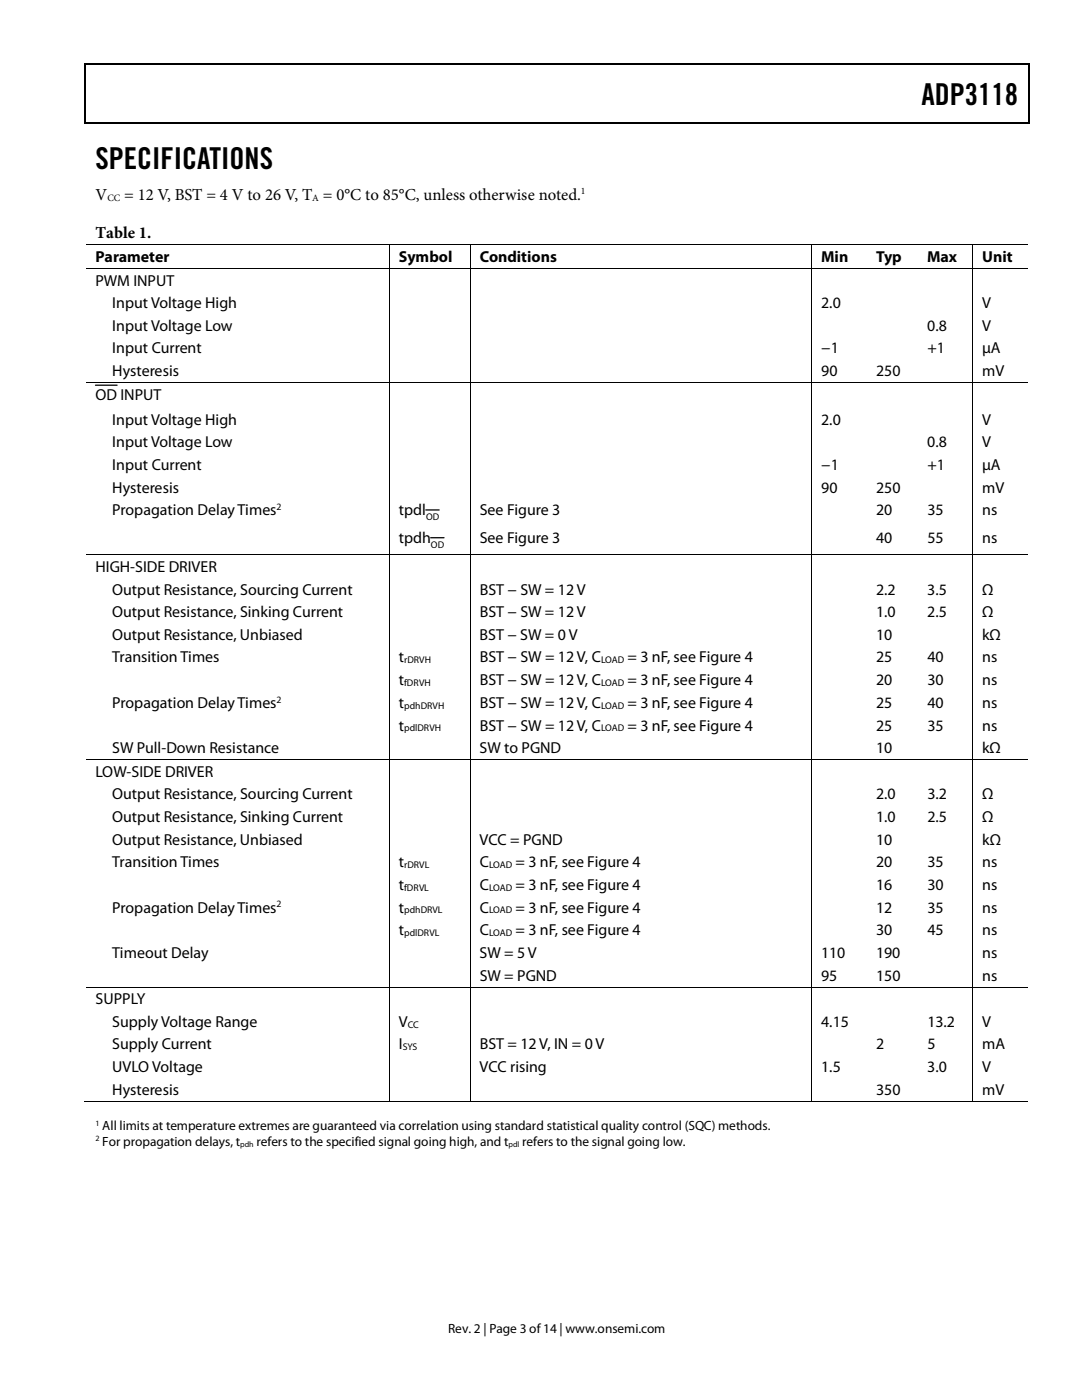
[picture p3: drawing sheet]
<svg xmlns="http://www.w3.org/2000/svg" width="216mm" height="279mm" viewBox="0 0 216 279" stroke-linecap="round" stroke-linejoin="round" font-family="sans-serif">
<defs><g id="words">
<g font-size="6">
<text x="183.9" y="20.9">ADP3118</text>
<text x="19" y="33.8">SPECIFICATIONS</text>
</g>
<g font-size="3.3">
<text x="19" y="40">V</text>
<text x="24.8" y="40">= 12 V, BST = 4 V to 26 V, T = 0°C to 85°C, unless otherwise noted.</text>
<text x="19.1" y="47.4">Table 1.</text>
</g>
<g font-size="3.2">
<text x="19" y="52.3">Parameter</text>
<text x="79.6" y="52.3">Symbol</text>
<text x="95.7" y="52.3">Conditions</text>
<text x="163.9" y="52.3">Min</text>
<text x="174.8" y="52.3">Typ</text>
<text x="185" y="52.3">Max</text>
<text x="196" y="52.3">Unit</text>
<text x="19" y="57">PWM INPUT</text>
<text x="22.4" y="61.5">Input Voltage High</text>
<text x="163.9" y="61.5">2.0</text>
<text x="196" y="61.5">V</text>
<text x="22.4" y="66">Input Voltage Low</text>
<text x="22.4" y="70.5">Input Current</text>
<text x="163.9" y="70.5">−1</text>
<text x="185" y="66">0.8</text>
<text x="185" y="70.5">+1</text>
<text x="196" y="66">V</text>
<text x="196" y="70.5">μA</text>
<text x="22.4" y="75.1">Hysteresis</text>
<text x="163.9" y="75.1">90</text>
<text x="174.8" y="75.1">250</text>
<text x="196" y="75.1">mV</text>
<text x="19" y="79.9">OD INPUT</text>
<text x="22.4" y="84.8">Input Voltage High</text>
<text x="22.4" y="89.3">Input Voltage Low</text>
<text x="163.9" y="84.8">2.0</text>
<text x="185" y="89.3">0.8</text>
<text x="196" y="84.8">V</text>
<text x="196" y="89.3">V</text>
<text x="22.4" y="93.8">Input Current</text>
<text x="163.9" y="93.8">−1</text>
<text x="185" y="93.8">+1</text>
<text x="196" y="93.8">μA</text>
<text x="22.4" y="98.3">Hysteresis</text>
<text x="163.9" y="98.3">90</text>
<text x="174.8" y="98.3">250</text>
<text x="196" y="98.3">mV</text>
<text x="22.4" y="102.8">Propagation Delay Times</text>
<text x="79.6" y="102.8">tpdl</text>
<text x="95.7" y="102.8">See Figure 3</text>
<text x="174.8" y="102.8">20</text>
<text x="185" y="102.8">35</text>
<text x="196" y="102.8">ns</text>
<text x="79.6" y="108.4">tpdh</text>
<text x="95.7" y="108.4">See Figure 3</text>
<text x="174.8" y="108.4">40</text>
<text x="185" y="108.4">55</text>
<text x="196" y="108.4">ns</text>
<text x="19" y="114.1">HIGH-SIDE DRIVER</text>
<text x="22.4" y="118.7">Output Resistance, Sourcing Current</text>
<text x="95.7" y="118.7">BST − SW = 12 V</text>
<text x="174.8" y="118.7">2.2</text>
<text x="185" y="118.7">3.5</text>
<text x="196" y="118.7">Ω</text>
<text x="22.4" y="123.2">Output Resistance, Sinking Current</text>
<text x="95.7" y="123.2">BST − SW = 12 V</text>
<text x="174.8" y="123.2">1.0</text>
<text x="185" y="123.2">2.5</text>
<text x="196" y="123.2">Ω</text>
<text x="22.4" y="127.7">Output Resistance, Unbiased</text>
<text x="95.7" y="127.7">BST − SW = 0 V</text>
<text x="174.8" y="127.7">10</text>
<text x="196" y="127.7">kΩ</text>
<text x="22.4" y="132.2">Transition Times</text>
<text x="79.6" y="132.2">t</text>
<text x="79.6" y="136.7">t</text>
<text x="95.7" y="132.2">BST − SW = 12 V, C</text>
<text x="95.7" y="136.7">BST − SW = 12 V, C</text>
<text x="125.2" y="132.2">= 3 nF, see Figure 4</text>
<text x="125.2" y="136.7">= 3 nF, see Figure 4</text>
<text x="174.8" y="132.2">25</text>
<text x="174.8" y="136.7">20</text>
<text x="185" y="132.2">40</text>
<text x="185" y="136.7">30</text>
<text x="196" y="132.2">ns</text>
<text x="196" y="136.7">ns</text>
<text x="22.4" y="141.3">Propagation Delay Times</text>
<text x="79.6" y="141.3">t</text>
<text x="95.7" y="141.3">BST − SW = 12 V, C</text>
<text x="125.2" y="141.3">= 3 nF, see Figure 4</text>
<text x="174.8" y="141.3">25</text>
<text x="185" y="141.3">40</text>
<text x="196" y="141.3">ns</text>
<text x="79.6" y="145.8">t</text>
<text x="95.7" y="145.8">BST − SW = 12 V, C</text>
<text x="125.2" y="145.8">= 3 nF, see Figure 4</text>
<text x="174.8" y="145.8">25</text>
<text x="185" y="145.8">35</text>
<text x="196" y="145.8">ns</text>
<text x="19" y="155">LOW-SIDE DRIVER</text>
<text x="22.4" y="150.3">SW Pull-Down Resistance</text>
<text x="95.7" y="150.3">SW to PGND</text>
<text x="174.8" y="150.3">10</text>
<text x="196" y="150.3">kΩ</text>
<text x="22.4" y="159.5">Output Resistance, Sourcing Current</text>
<text x="174.8" y="159.5">2.0</text>
<text x="185" y="159.5">3.2</text>
<text x="196" y="159.5">Ω</text>
<text x="22.4" y="164">Output Resistance, Sinking Current</text>
<text x="174.8" y="164">1.0</text>
<text x="185" y="164">2.5</text>
<text x="196" y="164">Ω</text>
<text x="22.4" y="168.6">Output Resistance, Unbiased</text>
<text x="22.4" y="173.1">Transition Times</text>
<text x="79.6" y="173.1">t</text>
<text x="95.7" y="168.6">VCC = PGND</text>
<text x="95.7" y="173.1">C</text>
<text x="102.9" y="173.1">= 3 nF, see Figure 4</text>
<text x="174.8" y="168.6">10</text>
<text x="174.8" y="173.1">20</text>
<text x="185" y="173.1">35</text>
<text x="196" y="168.6">kΩ</text>
<text x="196" y="173.1">ns</text>
<text x="79.6" y="177.6">t</text>
<text x="95.7" y="177.6">C</text>
<text x="102.9" y="177.6">= 3 nF, see Figure 4</text>
<text x="174.8" y="177.6">16</text>
<text x="185" y="177.6">30</text>
<text x="196" y="177.6">ns</text>
<text x="22.4" y="182.1">Propagation Delay Times</text>
<text x="79.6" y="182.1">t</text>
<text x="95.7" y="182.1">C</text>
<text x="102.9" y="182.1">= 3 nF, see Figure 4</text>
<text x="174.8" y="182.1">12</text>
<text x="185" y="182.1">35</text>
<text x="196" y="182.1">ns</text>
<text x="22.4" y="191.2">Timeout Delay</text>
<text x="79.6" y="186.6">t</text>
<text x="95.7" y="191.2">SW = 5 V</text>
<text x="95.7" y="186.6">C</text>
<text x="102.9" y="186.6">= 3 nF, see Figure 4</text>
<text x="163.9" y="191.2">110</text>
<text x="174.8" y="191.2">190</text>
<text x="174.8" y="186.6">30</text>
<text x="185" y="186.6">45</text>
<text x="196" y="191.2">ns</text>
<text x="196" y="186.6">ns</text>
<text x="95.7" y="195.7">SW = PGND</text>
<text x="163.9" y="195.7">95</text>
<text x="174.8" y="195.7">150</text>
<text x="196" y="195.7">ns</text>
<text x="19" y="200.4">SUPPLY</text>
<text x="22.4" y="204.9">Supply Voltage Range</text>
<text x="22.4" y="209.4">Supply Current</text>
<text x="79.6" y="209.4">I</text>
<text x="79.6" y="204.9">V</text>
<text x="95.7" y="209.4">BST = 12 V, IN = 0 V</text>
<text x="163.9" y="204.9">4.15</text>
<text x="174.8" y="209.4">2</text>
<text x="185" y="209.4">5</text>
<text x="185" y="204.9">13.2</text>
<text x="196" y="204.9">V</text>
<text x="196" y="209.4">mA</text>
<text x="22.4" y="214">UVLO Voltage</text>
<text x="95.7" y="214">VCC rising</text>
<text x="163.9" y="214">1.5</text>
<text x="185" y="214">3.0</text>
<text x="196" y="214">V</text>
<text x="22.4" y="218.5">Hysteresis</text>
<text x="174.8" y="218.5">350</text>
<text x="196" y="218.5">mV</text>
</g>
<g font-size="2.7">
<text x="20.4" y="225.5">All limits at temperature extremes are guaranteed via correlation using standard statistical quality control (SQC) methods.</text>
<text x="20.4" y="228.7">For propagation delays, t</text>
<text x="51.2" y="228.7">refers to the specified signal going high, and t</text>
<text x="104.2" y="228.7">refers to the signal going low.</text>
<text x="89.4" y="266">Rev. 2 | Page 3 of 14 | www.onsemi.com</text>
</g>
<g font-size="1.9">
<text x="21.4" y="40.2">CC</text>
<text x="62.3" y="40.2">A</text>
<text x="115.9" y="38.8">1</text>
<text x="55.2" y="101.8">2</text>
<text x="85" y="103.8">OD</text>
<text x="86" y="109.3">OD</text>
<text x="80.6" y="132.4">rDRVH</text>
<text x="80.6" y="136.9">fDRVH</text>
<text x="119.9" y="132.4">LOAD</text>
<text x="119.9" y="136.9">LOAD</text>
<text x="55.2" y="140.2">2</text>
<text x="80.6" y="141.4">pdhDRVH</text>
<text x="119.9" y="141.4">LOAD</text>
<text x="80.6" y="146">pdlDRVH</text>
<text x="119.9" y="146">LOAD</text>
<text x="80.6" y="173.3">rDRVL</text>
<text x="97.6" y="173.3">LOAD</text>
<text x="80.6" y="177.8">fDRVL</text>
<text x="97.6" y="177.8">LOAD</text>
<text x="55.2" y="181.1">2</text>
<text x="80.6" y="182.3">pdhDRVL</text>
<text x="97.6" y="182.3">LOAD</text>
<text x="80.6" y="186.8">pdlDRVL</text>
<text x="97.6" y="186.8">LOAD</text>
<text x="80.3" y="209.6">SYS</text>
<text x="81.4" y="205.1">CC</text>
</g>
<g font-size="1.6">
<text x="19" y="224.6">1</text>
<text x="19" y="227.8">2</text>
<text x="47.9" y="228.9">pdh</text>
<text x="101.5" y="228.9">pdl</text>
</g>
</g></defs>
<path d="M16.9 12.7h.2v1h-.2zM205.1 12.7h.3v1h-.3zM205.1 12.7h.3v.3h-.3zM82.3 24.4h.2v.2h-.2zM205.1 24.4h.3v.2h-.3z" fill="#000"/>
<path d="M16.9 12.8h188.2M17 13.7v10.9M205.2 13.7v10.9M205.1 24.5h-188.2M19 76.9h4.4M85 101.8h2.6M85.9 107.3h2.7" fill="none" stroke="#000" stroke-width=".25"/>
<g fill="none" stroke="#000" stroke-width=".2">
<path d="M17.1 48.7h187.9M17.1 53.6h187.9M77.7 48.8v4.7M77.7 53.6v22.6M93.8 48.8v4.7M93.8 53.6v22.6M162 48.8v4.7M162 53.6v22.6M194.1 48.8v4.7M194.1 53.6v22.6M17.1 76.3h187.9M77.7 76.4v34.2"/>
<path d="M93.8 76.4v34.2M162 76.4v34.2M194.1 76.4v34.2M17.1 110.7h187.9M77.7 110.8v40.7M93.8 110.8v40.7M162 110.8v40.7M194.1 110.8v40.7M17.1 151.6h187.9M77.7 151.6v45.3M93.8 151.6v45.3M162 151.6v45.3"/>
<path d="M194.1 151.6v45.3M17.1 197h187.9M77.7 197.1v22.7M93.8 197.1v22.7M162 197.1v22.7M194.1 197.1v22.7M16.9 219.8h60.7M77.8 219.8h15.9M93.9 219.8h68M162.1 219.8h31.9M194.2 219.8h10.9"/>
</g>
<use href="#words"/>
</svg>
